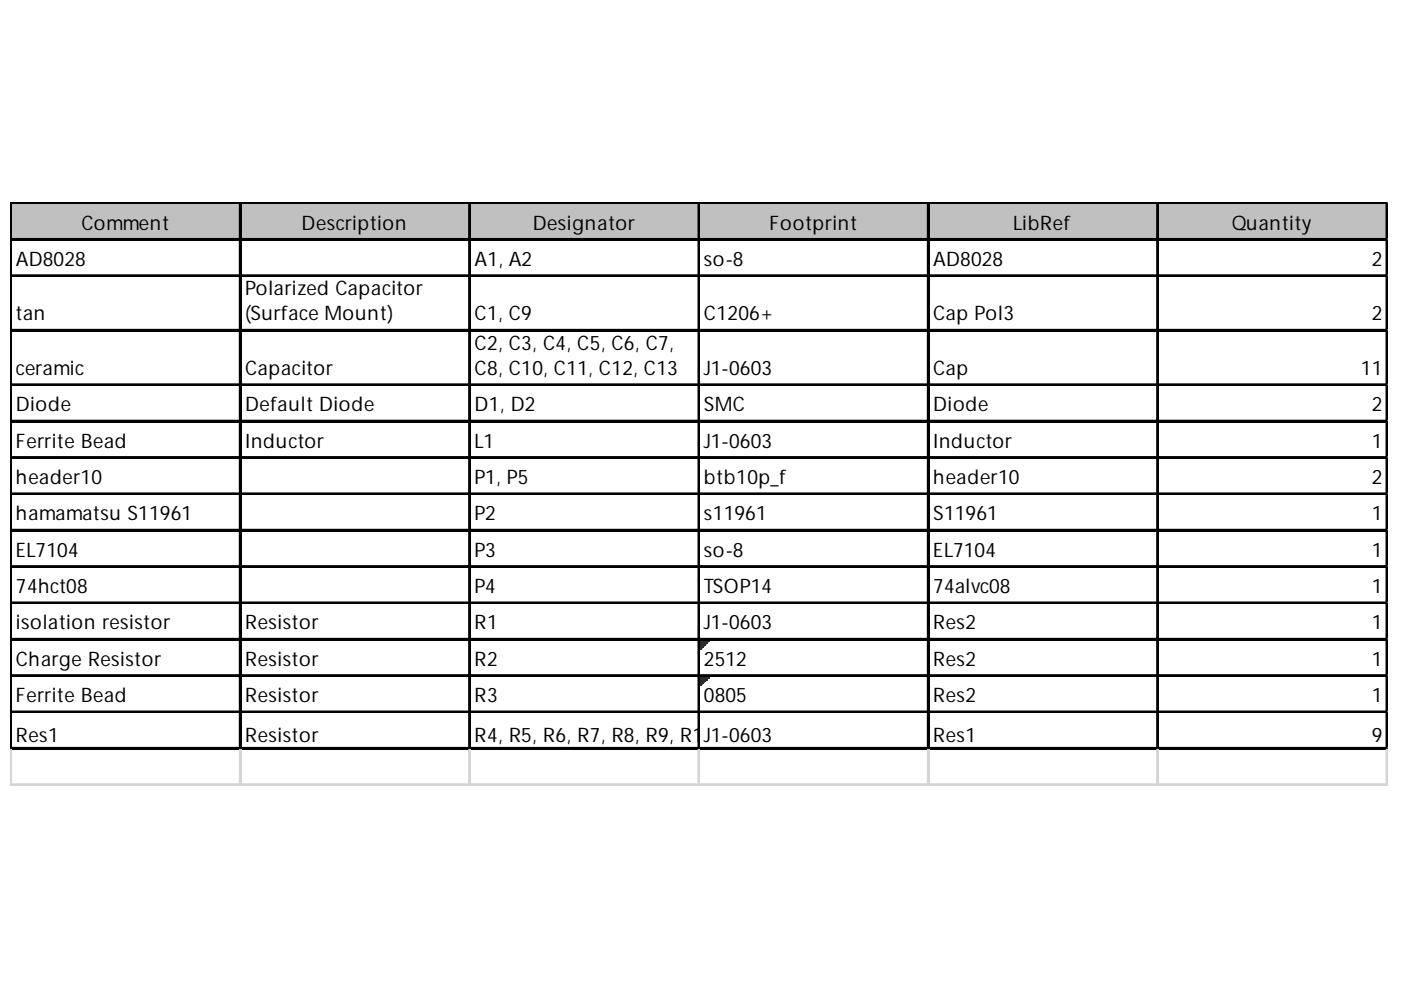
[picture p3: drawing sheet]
<svg xmlns="http://www.w3.org/2000/svg" width="297mm" height="210mm" viewBox="0 0 297 210" stroke-linecap="round" stroke-linejoin="round" font-family="sans-serif">
<defs><g id="words">
<g font-size="4.2">
<text x="17.3" y="48.7">Comment</text>
<text x="63.9" y="48.7">Description</text>
<text x="113" y="48.7">Designator</text>
<text x="163.1" y="48.7">Footprint</text>
<text x="214.8" y="48.7">LibRef</text>
<text x="261.1" y="48.7">Quantity</text>
<text x="3.4" y="56.4">AD8028</text>
<text x="100.6" y="56.4">A1, A2</text>
<text x="149.2" y="56.4">so-8</text>
<text x="197.9" y="56.4">AD8028</text>
<text x="290.9" y="56.4">2</text>
<text x="52" y="62.5">Polarized Capacitor</text>
<text x="3.4" y="67.9">tan</text>
<text x="52" y="67.9">(Surface Mount)</text>
<text x="100.6" y="67.9">C1, C9</text>
<text x="149.2" y="67.9">C1206+</text>
<text x="197.9" y="67.9">Cap Pol3</text>
<text x="290.9" y="67.9">2</text>
<text x="100.6" y="74.1">C2, C3, C4, C5, C6, C7,</text>
<text x="3.4" y="79.5">ceramic</text>
<text x="52" y="79.5">Capacitor</text>
<text x="100.6" y="79.5">C8, C10, C11, C12, C13</text>
<text x="149.2" y="79.5">J1-0603</text>
<text x="197.9" y="79.5">Cap</text>
<text x="288.5" y="79.5">11</text>
<text x="3.4" y="87.2">Diode</text>
<text x="52" y="87.2">Default Diode</text>
<text x="100.6" y="87.2">D1, D2</text>
<text x="149.2" y="87.2">SMC</text>
<text x="197.9" y="87.2">Diode</text>
<text x="290.9" y="87.2">2</text>
<text x="3.4" y="94.9">Ferrite Bead</text>
<text x="52" y="94.9">Inductor</text>
<text x="100.6" y="94.9">L1</text>
<text x="149.2" y="94.9">J1-0603</text>
<text x="197.9" y="94.9">Inductor</text>
<text x="290.9" y="94.9">1</text>
<text x="3.4" y="102.6">header10</text>
<text x="100.6" y="102.6">P1, P5</text>
<text x="149.2" y="102.6">btb10p_f</text>
<text x="197.9" y="102.6">header10</text>
<text x="290.9" y="102.6">2</text>
<text x="3.4" y="110.3">hamamatsu S11961</text>
<text x="100.6" y="110.3">P2</text>
<text x="149.2" y="110.3">s11961</text>
<text x="197.9" y="110.3">S11961</text>
<text x="290.9" y="110.3">1</text>
<text x="3.4" y="118">EL7104</text>
<text x="100.6" y="118">P3</text>
<text x="149.2" y="118">so-8</text>
<text x="197.9" y="118">EL7104</text>
<text x="290.9" y="118">1</text>
<text x="3.4" y="125.7">74hct08</text>
<text x="100.6" y="125.7">P4</text>
<text x="149.2" y="125.7">TSOP14</text>
<text x="197.9" y="125.7">74alvc08</text>
<text x="290.9" y="125.7">1</text>
<text x="3.4" y="133.5">isolation resistor</text>
<text x="52" y="133.5">Resistor</text>
<text x="100.6" y="133.5">R1</text>
<text x="149.2" y="133.5">J1-0603</text>
<text x="197.9" y="133.5">Res2</text>
<text x="290.9" y="133.5">1</text>
<text x="3.4" y="141.2">Charge Resistor</text>
<text x="52" y="141.2">Resistor</text>
<text x="100.6" y="141.2">R2</text>
<text x="149.2" y="141.2">2512</text>
<text x="197.9" y="141.2">Res2</text>
<text x="290.9" y="141.2">1</text>
<text x="3.4" y="148.9">Ferrite Bead</text>
<text x="52" y="148.9">Resistor</text>
<text x="100.6" y="148.9">R3</text>
<text x="149.2" y="148.9">0805</text>
<text x="197.9" y="148.9">Res2</text>
<text x="290.9" y="148.9">1</text>
<text x="3.4" y="157.3">Res1</text>
<text x="52" y="157.3">Resistor</text>
<text x="100.6" y="157.3">R4, R5, R6, R7, R8, R9, R10,</text>
<text x="149.2" y="157.3">J1-R0603R12</text>
<text x="156.3" y="157.3">11,</text>
<text x="197.9" y="157.3">Res1</text>
<text x="290.9" y="157.3">9</text>
</g>
</g></defs>
<path d="M2.5 43.3h291.7v7.7h-291.7z" fill="#c0c0c0"/>
<path d="M148.5 135.8h1.9" fill="none" stroke="#008000" stroke-width=".39"/>
<path d="M148.5 135.8h1.9v.4h-1.9z" fill="#008000"/>
<path d="M148.5 136.2h1.5" fill="none" stroke="#008000" stroke-width=".39"/>
<path d="M148.5 136.2h1.5v.4h-1.5z" fill="#008000"/>
<path d="M148.5 136.6h1.1" fill="none" stroke="#008000" stroke-width=".39"/>
<path d="M148.5 136.6h1.1v.4h-1.1z" fill="#008000"/>
<path d="M148.5 137h.7" fill="none" stroke="#008000" stroke-width=".39"/>
<path d="M148.5 137h.7v.4h-.7z" fill="#008000"/>
<path d="M148.5 137.4h.3" fill="none" stroke="#008000" stroke-width=".39"/>
<path d="M148.5 137.4h.3v.3h-.3z" fill="#008000"/>
<path d="M148.5 143.5h1.9" fill="none" stroke="#008000" stroke-width=".39"/>
<path d="M148.5 143.5h1.9v.4h-1.9z" fill="#008000"/>
<path d="M148.5 143.9h1.5" fill="none" stroke="#008000" stroke-width=".39"/>
<path d="M148.5 143.9h1.5v.4h-1.5z" fill="#008000"/>
<path d="M148.5 144.3h1.1" fill="none" stroke="#008000" stroke-width=".39"/>
<path d="M148.5 144.3h1.1v.4h-1.1z" fill="#008000"/>
<path d="M148.5 144.7h.7" fill="none" stroke="#008000" stroke-width=".39"/>
<path d="M148.5 144.7h.7v.4h-.7z" fill="#008000"/>
<path d="M148.5 145.1h.3" fill="none" stroke="#008000" stroke-width=".39"/>
<path d="M148.5 145.1h.3v.3h-.3z" fill="#008000"/>
<g fill="none" stroke="#000" stroke-width=".39">
<path d="M2.2 42.9v116M2.4 42.9v116M2.6 42.9h291.6M2.6 43.1h291.6M2.6 50.6h291.6M2.6 50.8h291.6M2.6 58.4h291.6M2.6 58.5h291.6M50.8 43.3v115.6M51 43.3v115.6M99.4 43.3v115.6M99.6 43.3v115.6"/>
<path d="M148.1 43.3v115.6M148.3 43.3v115.6M196.7 43.3v115.6M196.9 43.3v115.6M245.3 43.3v115.6M245.5 43.3v115.6M294 43.3v115.6M2.6 69.9h291.6M2.6 70.1h291.6M2.6 81.5h291.6M2.6 81.7h291.6M2.6 89.2h291.6"/>
<path d="M2.6 89.4h291.6M2.6 96.9h291.6M2.6 97.1h291.6M2.6 104.6h291.6M2.6 104.8h291.6M2.6 112.3h291.6M2.6 112.5h291.6M2.6 120h291.6M2.6 120.2h291.6M2.6 127.7h291.6M2.6 127.9h291.6M2.6 135.4h291.6"/>
<path d="M2.6 135.6h291.6M2.6 143.1h291.6M2.6 143.3h291.6M2.6 150.8h291.6M2.6 151h291.6M2.6 158.6h291.6M2.6 158.7h291.6"/>
</g>
<path d="M294.1 43.3v115.6" fill="none" stroke="#000" stroke-width=".25"/>
<g fill="none" stroke="#d4d4d4" stroke-width=".39">
<path d="M2.2 158.9v7.8M2.4 158.9v7.8M50.8 158.9v7.8M51 158.9v7.8M99.4 158.9v7.8M99.6 158.9v7.8M148.1 158.9v7.8M148.3 158.9v7.8M196.7 158.9v7.8M196.9 158.9v7.8M245.3 158.9v7.8M245.5 158.9v7.8"/>
<path d="M294 158.9v7.8M2.2 166.3h292M2.2 166.5h292"/>
</g>
<path d="M294.1 158.9v7.8" fill="none" stroke="#d4d4d4" stroke-width=".25"/>
<use href="#words"/>
</svg>
